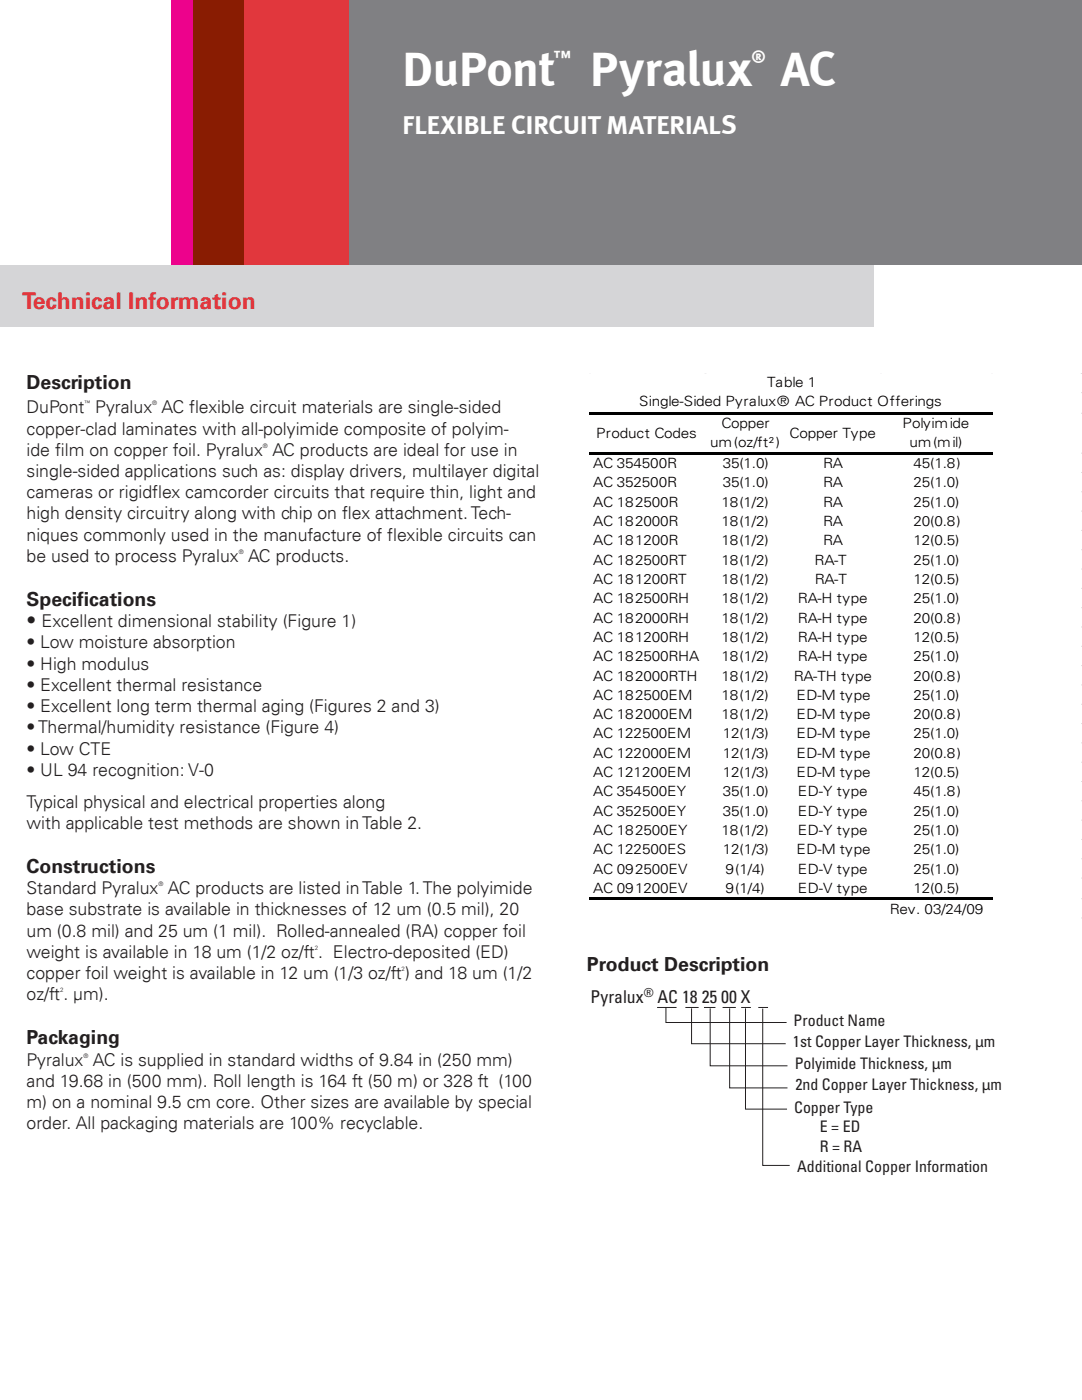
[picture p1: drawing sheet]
<svg xmlns="http://www.w3.org/2000/svg" width="216mm" height="279mm" viewBox="0 0 216 279" stroke-linecap="round" stroke-linejoin="round" font-family="sans-serif">
<defs><g id="words">
<g font-size="9.9" fill="#fff">
<text x="80.3" y="17.1">DuPont</text>
<text x="117.7" y="17.1">Pyralux AC</text>
</g>
<text font-size="5.3" fill="#fff" x="80.3" y="26.7">flexible circuit materials</text>
<text font-size="4.6" fill="#e1373d" x="4.4" y="61.7">Technical Information</text>
<g font-size="3.9" fill="#231f20">
<text x="5.3" y="77.6">Description</text>
<text x="5.3" y="121">Specifications</text>
<text x="5.3" y="125.2">• Excellent dimensional stability (Figure 1)</text>
<text x="5.3" y="174.2">Constructions</text>
<text x="117.1" y="193.8">Product Description</text>
<text x="5.3" y="208.4">Packaging</text>
</g>
<g font-size="3.5" fill="#fff">
<text x="110.4" y="12.6">™</text>
<text x="149.9" y="12.6">®</text>
</g>
<g font-size="3.5" fill="#231f20">
<text x="5.3" y="82.5">DuPont Pyralux AC flexible circuit materials are single-sided</text>
<text x="5.3" y="86.7">copper-clad laminates with all-polyimide composite of polyim-</text>
<text x="5.3" y="91">ide film on copper foil. Pyralux AC products are ideal for use in</text>
<text x="5.3" y="95.2">single-sided applications such as: display drivers, multilayer digital</text>
<text x="5.3" y="99.4">cameras or rigidflex camcorder circuits that require thin, light and</text>
<text x="5.3" y="103.7">high density circuitry along with chip on flex attachment. Tech-</text>
<text x="5.3" y="107.9">niques commonly used in the manufacture of flexible circuits can</text>
<text x="5.3" y="112.1">be used to process Pyralux AC products.</text>
<text x="5.3" y="129.4">• Low moisture absorption</text>
<text x="5.3" y="133.7">• High modulus</text>
<text x="5.3" y="137.9">• Excellent thermal resistance</text>
<text x="5.3" y="142.1">• Excellent long term thermal aging (Figures 2 and 3)</text>
<text x="5.3" y="146.4">• Thermal/humidity resistance (Figure 4)</text>
<text x="5.3" y="150.6">• Low CTE</text>
<text x="5.3" y="154.8">• UL 94 recognition: V-0</text>
<text x="5.3" y="161.2">Typical physical and electrical properties along</text>
<text x="5.3" y="165.4">with applicable test methods are shown in Table 2.</text>
<text x="5.3" y="178.5">Standard Pyralux AC products are listed in Table 1. The polyimide</text>
<text x="5.3" y="182.7">base substrate is available in thicknesses of 12 um (0.5 mil), 20</text>
<text x="5.3" y="186.9">um (0.8 mil) and 25 um (1 mil). Rolled-annealed (RA) copper foil</text>
<text x="5.3" y="191.2">weight is available in 18 um (1/2 oz/ft . Electro-deposited (ED)</text>
<text x="5.3" y="195.4">copper foil weight is available in 12 um (1/3 oz/ft ) and 18 um (1/2</text>
<text x="5.3" y="199.6">oz/ft . µm).</text>
<text x="117.9" y="200.1">Pyralux</text>
<text x="131.2" y="200.1">AC 18 25 00 X</text>
<text x="5.3" y="212.7">Pyralux AC is supplied in standard widths of 9.84 in (250 mm)</text>
<text x="5.3" y="216.9">and 19.68 in (500 mm). Roll length is 164 ft (50 m) or 328 ft (100</text>
<text x="5.3" y="221.1">m) on a nominal 9.5 cm core. Other sizes are available by special</text>
<text x="5.3" y="225.4">order. All packaging materials are 100% recyclable.</text>
</g>
<g font-size="3.2" fill="#231f20">
<text x="158.2" y="209">1st Copper Layer Thickness, µm</text>
<text x="158.3" y="204.8">Product Name</text>
<text x="158.6" y="213.4">Polyimide Thickness, µm</text>
<text x="158.7" y="217.5">2nd Copper Layer Thickness, µm</text>
<text x="158.5" y="222.1">Copper Type</text>
<text x="163.6" y="225.9">E = ED</text>
<text x="159.1" y="233.8">Additional Copper Information</text>
<text x="163.6" y="229.8">R = RA</text>
</g>
<g font-size="2.8">
<text x="153.1" y="77.2">Table 1</text>
<text x="127.5" y="81.1">Single-Sided Pyralux® AC Product Offerings</text>
<text x="118.9" y="87.5">Product Codes</text>
<text x="141.7" y="89.3">um(oz/ft²)</text>
<text x="143.9" y="85.4">Copper</text>
<text x="157.6" y="87.5">Copper Type</text>
<text x="180.1" y="85.4">Polyimide</text>
<text x="181.4" y="89.3">um(mil)</text>
<text x="118.4" y="93.4">AC 354500R</text>
<text x="144.2" y="93.4">35(1.0)</text>
<text x="164.2" y="93.4">RA</text>
<text x="182.3" y="93.4">45(1.8)</text>
<text x="118.4" y="97.3">AC 352500R</text>
<text x="118.4" y="101.1">AC 182500R</text>
<text x="143.9" y="101.1">18(1/2)</text>
<text x="144.2" y="97.3">35(1.0)</text>
<text x="164.2" y="97.3">RA</text>
<text x="164.2" y="101.1">RA</text>
<text x="182.3" y="97.3">25(1.0)</text>
<text x="182.3" y="101.1">25(1.0)</text>
<text x="118.4" y="105">AC 182000R</text>
<text x="143.9" y="105">18(1/2)</text>
<text x="164.2" y="105">RA</text>
<text x="182.3" y="105">20(0.8)</text>
<text x="118.4" y="108.8">AC 181200R</text>
<text x="118.4" y="112.7">AC 182500RT</text>
<text x="143.9" y="108.8">18(1/2)</text>
<text x="143.9" y="112.7">18(1/2)</text>
<text x="162.6" y="112.7">RA-T</text>
<text x="164.2" y="108.8">RA</text>
<text x="182.3" y="108.8">12(0.5)</text>
<text x="182.3" y="112.7">25(1.0)</text>
<text x="118.4" y="116.5">AC 181200RT</text>
<text x="143.9" y="116.5">18(1/2)</text>
<text x="162.6" y="116.5">RA-T</text>
<text x="182.3" y="116.5">12(0.5)</text>
<text x="118.4" y="120.4">AC 182500RH</text>
<text x="118.4" y="124.2">AC 182000RH</text>
<text x="143.9" y="120.4">18(1/2)</text>
<text x="143.9" y="124.2">18(1/2)</text>
<text x="159.2" y="120.4">RA-H type</text>
<text x="159.2" y="124.2">RA-H type</text>
<text x="182.3" y="120.4">25(1.0)</text>
<text x="182.3" y="124.2">20(0.8)</text>
<text x="118.4" y="128.1">AC 181200RH</text>
<text x="118.4" y="132">AC 182500RHA</text>
<text x="143.9" y="128.1">18(1/2)</text>
<text x="143.9" y="132">18(1/2)</text>
<text x="159.2" y="128.1">RA-H type</text>
<text x="159.2" y="132">RA-H type</text>
<text x="182.3" y="128.1">12(0.5)</text>
<text x="182.3" y="132">25(1.0)</text>
<text x="118.4" y="135.8">AC 182000RTH</text>
<text x="143.9" y="135.8">18(1/2)</text>
<text x="158.4" y="135.8">RA-TH type</text>
<text x="182.3" y="135.8">20(0.8)</text>
<text x="118.4" y="139.7">AC 182500EM</text>
<text x="118.4" y="143.5">AC 182000EM</text>
<text x="143.9" y="139.7">18(1/2)</text>
<text x="143.9" y="143.5">18(1/2)</text>
<text x="159" y="139.7">ED-M type</text>
<text x="159" y="143.5">ED-M type</text>
<text x="182.3" y="139.7">25(1.0)</text>
<text x="182.3" y="143.5">20(0.8)</text>
<text x="118.4" y="147.4">AC 122500EM</text>
<text x="144.2" y="147.4">12(1/3)</text>
<text x="159" y="147.4">ED-M type</text>
<text x="182.3" y="147.4">25(1.0)</text>
<text x="118.4" y="151.2">AC 122000EM</text>
<text x="118.4" y="155.1">AC 121200EM</text>
<text x="144.2" y="151.2">12(1/3)</text>
<text x="144.2" y="155.1">12(1/3)</text>
<text x="159" y="151.2">ED-M type</text>
<text x="159" y="155.1">ED-M type</text>
<text x="182.3" y="151.2">20(0.8)</text>
<text x="182.3" y="155.1">12(0.5)</text>
<text x="118.4" y="158.9">AC 354500EY</text>
<text x="144.2" y="158.9">35(1.0)</text>
<text x="159.2" y="158.9">ED-Y type</text>
<text x="182.3" y="158.9">45(1.8)</text>
<text x="118.4" y="162.8">AC 352500EY</text>
<text x="118.4" y="166.7">AC 182500EY</text>
<text x="143.9" y="166.7">18(1/2)</text>
<text x="144.2" y="162.8">35(1.0)</text>
<text x="159.2" y="162.8">ED-Y type</text>
<text x="159.2" y="166.7">ED-Y type</text>
<text x="182.3" y="162.8">25(1.0)</text>
<text x="182.3" y="166.7">25(1.0)</text>
<text x="118.4" y="170.5">AC 122500ES</text>
<text x="144.2" y="170.5">12(1/3)</text>
<text x="159" y="170.5">ED-M type</text>
<text x="182.3" y="170.5">25(1.0)</text>
<text x="118.4" y="178.2">AC 091200EV</text>
<text x="118.4" y="174.4">AC 092500EV</text>
<text x="144.8" y="178.2">9(1/4)</text>
<text x="144.8" y="174.4">9(1/4)</text>
<text x="159.2" y="178.2">ED-V type</text>
<text x="159.2" y="174.4">ED-V type</text>
<text x="182.3" y="178.2">12(0.5)</text>
<text x="182.3" y="174.4">25(1.0)</text>
<text x="177.6" y="182.3">Rev. 03/24/09</text>
</g>
<text font-size="2.5" fill="#231f20" x="128.4" y="199.1">®</text>
<g font-size="1.2" fill="#231f20">
<text x="16.9" y="80.9">™</text>
<text x="30.4" y="80.9">®</text>
<text x="52.5" y="89.4">®</text>
<text x="47.6" y="110.5">®</text>
<text x="31.6" y="176.9">®</text>
<text x="62.8" y="189.6">2</text>
<text x="80.1" y="193.8">2</text>
<text x="12" y="198">2</text>
<text x="16.7" y="211.1">®</text>
</g>
</g></defs>
<path d="M69.7 0h146.2v52.9h-146.2z" fill="#808083"/>
<path d="M48.6 0h21.1v52.9h-21.1z" fill="#e1373d"/>
<path d="M38.4 0h10.2v52.9h-10.2z" fill="#891c02"/>
<path d="M34.2 0h4.2v52.9h-4.2z" fill="#ed028c"/>
<path d="M0 52.9h174.3v12.3h-174.3z" fill="#d5d5d7"/>
<path d="M117.8 74.8h98.1v108.7h-98.1z" fill="#fff"/>
<g fill="#c0c0c0">
<path d="M117.5 74.5h.3z"/>
<path d="M197.8 74.5h.3z"/>
<path d="M215.6 74.5h.3z"/>
<path d="M140.6 74.5h.3z"/>
<path d="M156.4 74.5h.3z"/>
<path d="M175.6 74.5h.3z"/>
</g>
<path d="M117.5 82.2h80.6v.5h-80.6zM117.5 90.2h80.6v.5h-80.6zM117.5 179.1h80.6v.5h-80.6z" fill="#000"/>
<path d="M215.9 74.5h.1" fill="none" stroke="#c0c0c0" stroke-width=".2"/>
<path d="M215.9 74.5v.3z" fill="#c0c0c0"/>
<path d="M215.9 78.4h.1" fill="none" stroke="#c0c0c0" stroke-width=".2"/>
<path d="M215.9 78.4v.2z" fill="#c0c0c0"/>
<path d="M215.9 82.5h.1" fill="none" stroke="#c0c0c0" stroke-width=".2"/>
<path d="M215.9 82.5v.2z" fill="#c0c0c0"/>
<path d="M215.9 90.4h.1" fill="none" stroke="#c0c0c0" stroke-width=".2"/>
<path d="M215.9 90.4v.3z" fill="#c0c0c0"/>
<path d="M215.9 94.3h.1" fill="none" stroke="#c0c0c0" stroke-width=".2"/>
<path d="M215.9 94.3v.3z" fill="#c0c0c0"/>
<path d="M215.9 98.1h.1" fill="none" stroke="#c0c0c0" stroke-width=".2"/>
<path d="M215.9 98.1v.3z" fill="#c0c0c0"/>
<path d="M215.9 102h.1" fill="none" stroke="#c0c0c0" stroke-width=".2"/>
<path d="M215.9 102v.3z" fill="#c0c0c0"/>
<path d="M215.9 105.9h.1" fill="none" stroke="#c0c0c0" stroke-width=".2"/>
<path d="M215.9 105.9v.2z" fill="#c0c0c0"/>
<path d="M215.9 109.7h.1" fill="none" stroke="#c0c0c0" stroke-width=".2"/>
<path d="M215.9 109.7v.3z" fill="#c0c0c0"/>
<path d="M215.9 113.6h.1" fill="none" stroke="#c0c0c0" stroke-width=".2"/>
<path d="M215.9 113.6v.2z" fill="#c0c0c0"/>
<path d="M215.9 117.4h.1" fill="none" stroke="#c0c0c0" stroke-width=".2"/>
<path d="M215.9 117.4v.3z" fill="#c0c0c0"/>
<path d="M215.9 121.3h.1" fill="none" stroke="#c0c0c0" stroke-width=".2"/>
<path d="M215.9 121.3v.2z" fill="#c0c0c0"/>
<path d="M215.9 125.1h.1" fill="none" stroke="#c0c0c0" stroke-width=".2"/>
<path d="M215.9 125.1v.3z" fill="#c0c0c0"/>
<path d="M215.9 129h.1" fill="none" stroke="#c0c0c0" stroke-width=".2"/>
<path d="M215.9 129v.2z" fill="#c0c0c0"/>
<path d="M215.9 132.8h.1" fill="none" stroke="#c0c0c0" stroke-width=".2"/>
<path d="M215.9 132.8v.3z" fill="#c0c0c0"/>
<path d="M215.9 136.7h.1" fill="none" stroke="#c0c0c0" stroke-width=".2"/>
<path d="M215.9 136.7v.3z" fill="#c0c0c0"/>
<path d="M215.9 140.5h.1" fill="none" stroke="#c0c0c0" stroke-width=".2"/>
<path d="M215.9 140.5v.3z" fill="#c0c0c0"/>
<path d="M215.9 144.4h.1" fill="none" stroke="#c0c0c0" stroke-width=".2"/>
<path d="M215.9 144.4v.3z" fill="#c0c0c0"/>
<path d="M215.9 148.3h.1" fill="none" stroke="#c0c0c0" stroke-width=".2"/>
<path d="M215.9 148.3v.2z" fill="#c0c0c0"/>
<path d="M215.9 152.1h.1" fill="none" stroke="#c0c0c0" stroke-width=".2"/>
<path d="M215.9 152.1v.3z" fill="#c0c0c0"/>
<path d="M215.9 156h.1" fill="none" stroke="#c0c0c0" stroke-width=".2"/>
<path d="M215.9 156v.2z" fill="#c0c0c0"/>
<path d="M215.9 159.8h.1" fill="none" stroke="#c0c0c0" stroke-width=".2"/>
<path d="M215.9 159.8v.3z" fill="#c0c0c0"/>
<path d="M215.9 163.7h.1" fill="none" stroke="#c0c0c0" stroke-width=".2"/>
<path d="M215.9 163.7v.2z" fill="#c0c0c0"/>
<path d="M215.9 167.5h.1" fill="none" stroke="#c0c0c0" stroke-width=".2"/>
<path d="M215.9 167.5v.3z" fill="#c0c0c0"/>
<path d="M215.9 171.4h.1" fill="none" stroke="#c0c0c0" stroke-width=".2"/>
<path d="M215.9 171.4v.2z" fill="#c0c0c0"/>
<path d="M215.9 175.2h.1" fill="none" stroke="#c0c0c0" stroke-width=".2"/>
<path d="M215.9 175.2v.3z" fill="#c0c0c0"/>
<path d="M215.9 179.4h.1" fill="none" stroke="#c0c0c0" stroke-width=".2"/>
<path d="M215.9 179.4v.2z" fill="#c0c0c0"/>
<path d="M215.9 183.2h.1" fill="none" stroke="#c0c0c0" stroke-width=".2"/>
<path d="M215.9 183.2v.3z" fill="#c0c0c0"/>
<path d="M131.1 201.1h3.9M132.9 201.1v3h24.1M136.8 201.1h2.6M138 201.2v7.1h18.8M140.5 201.1h2.3M141.7 201.2v11.5h15.4M144.2 201.1h2.6M145.6 201.2v15.9h11.5M147.9 201.1h1.9M148.8 201.2v20.1h8.2M151.3 201.1h2M152.2 201.3v31.3h5.4" fill="none" stroke="#231f20" stroke-width=".2"/>
<use href="#words"/>
</svg>
